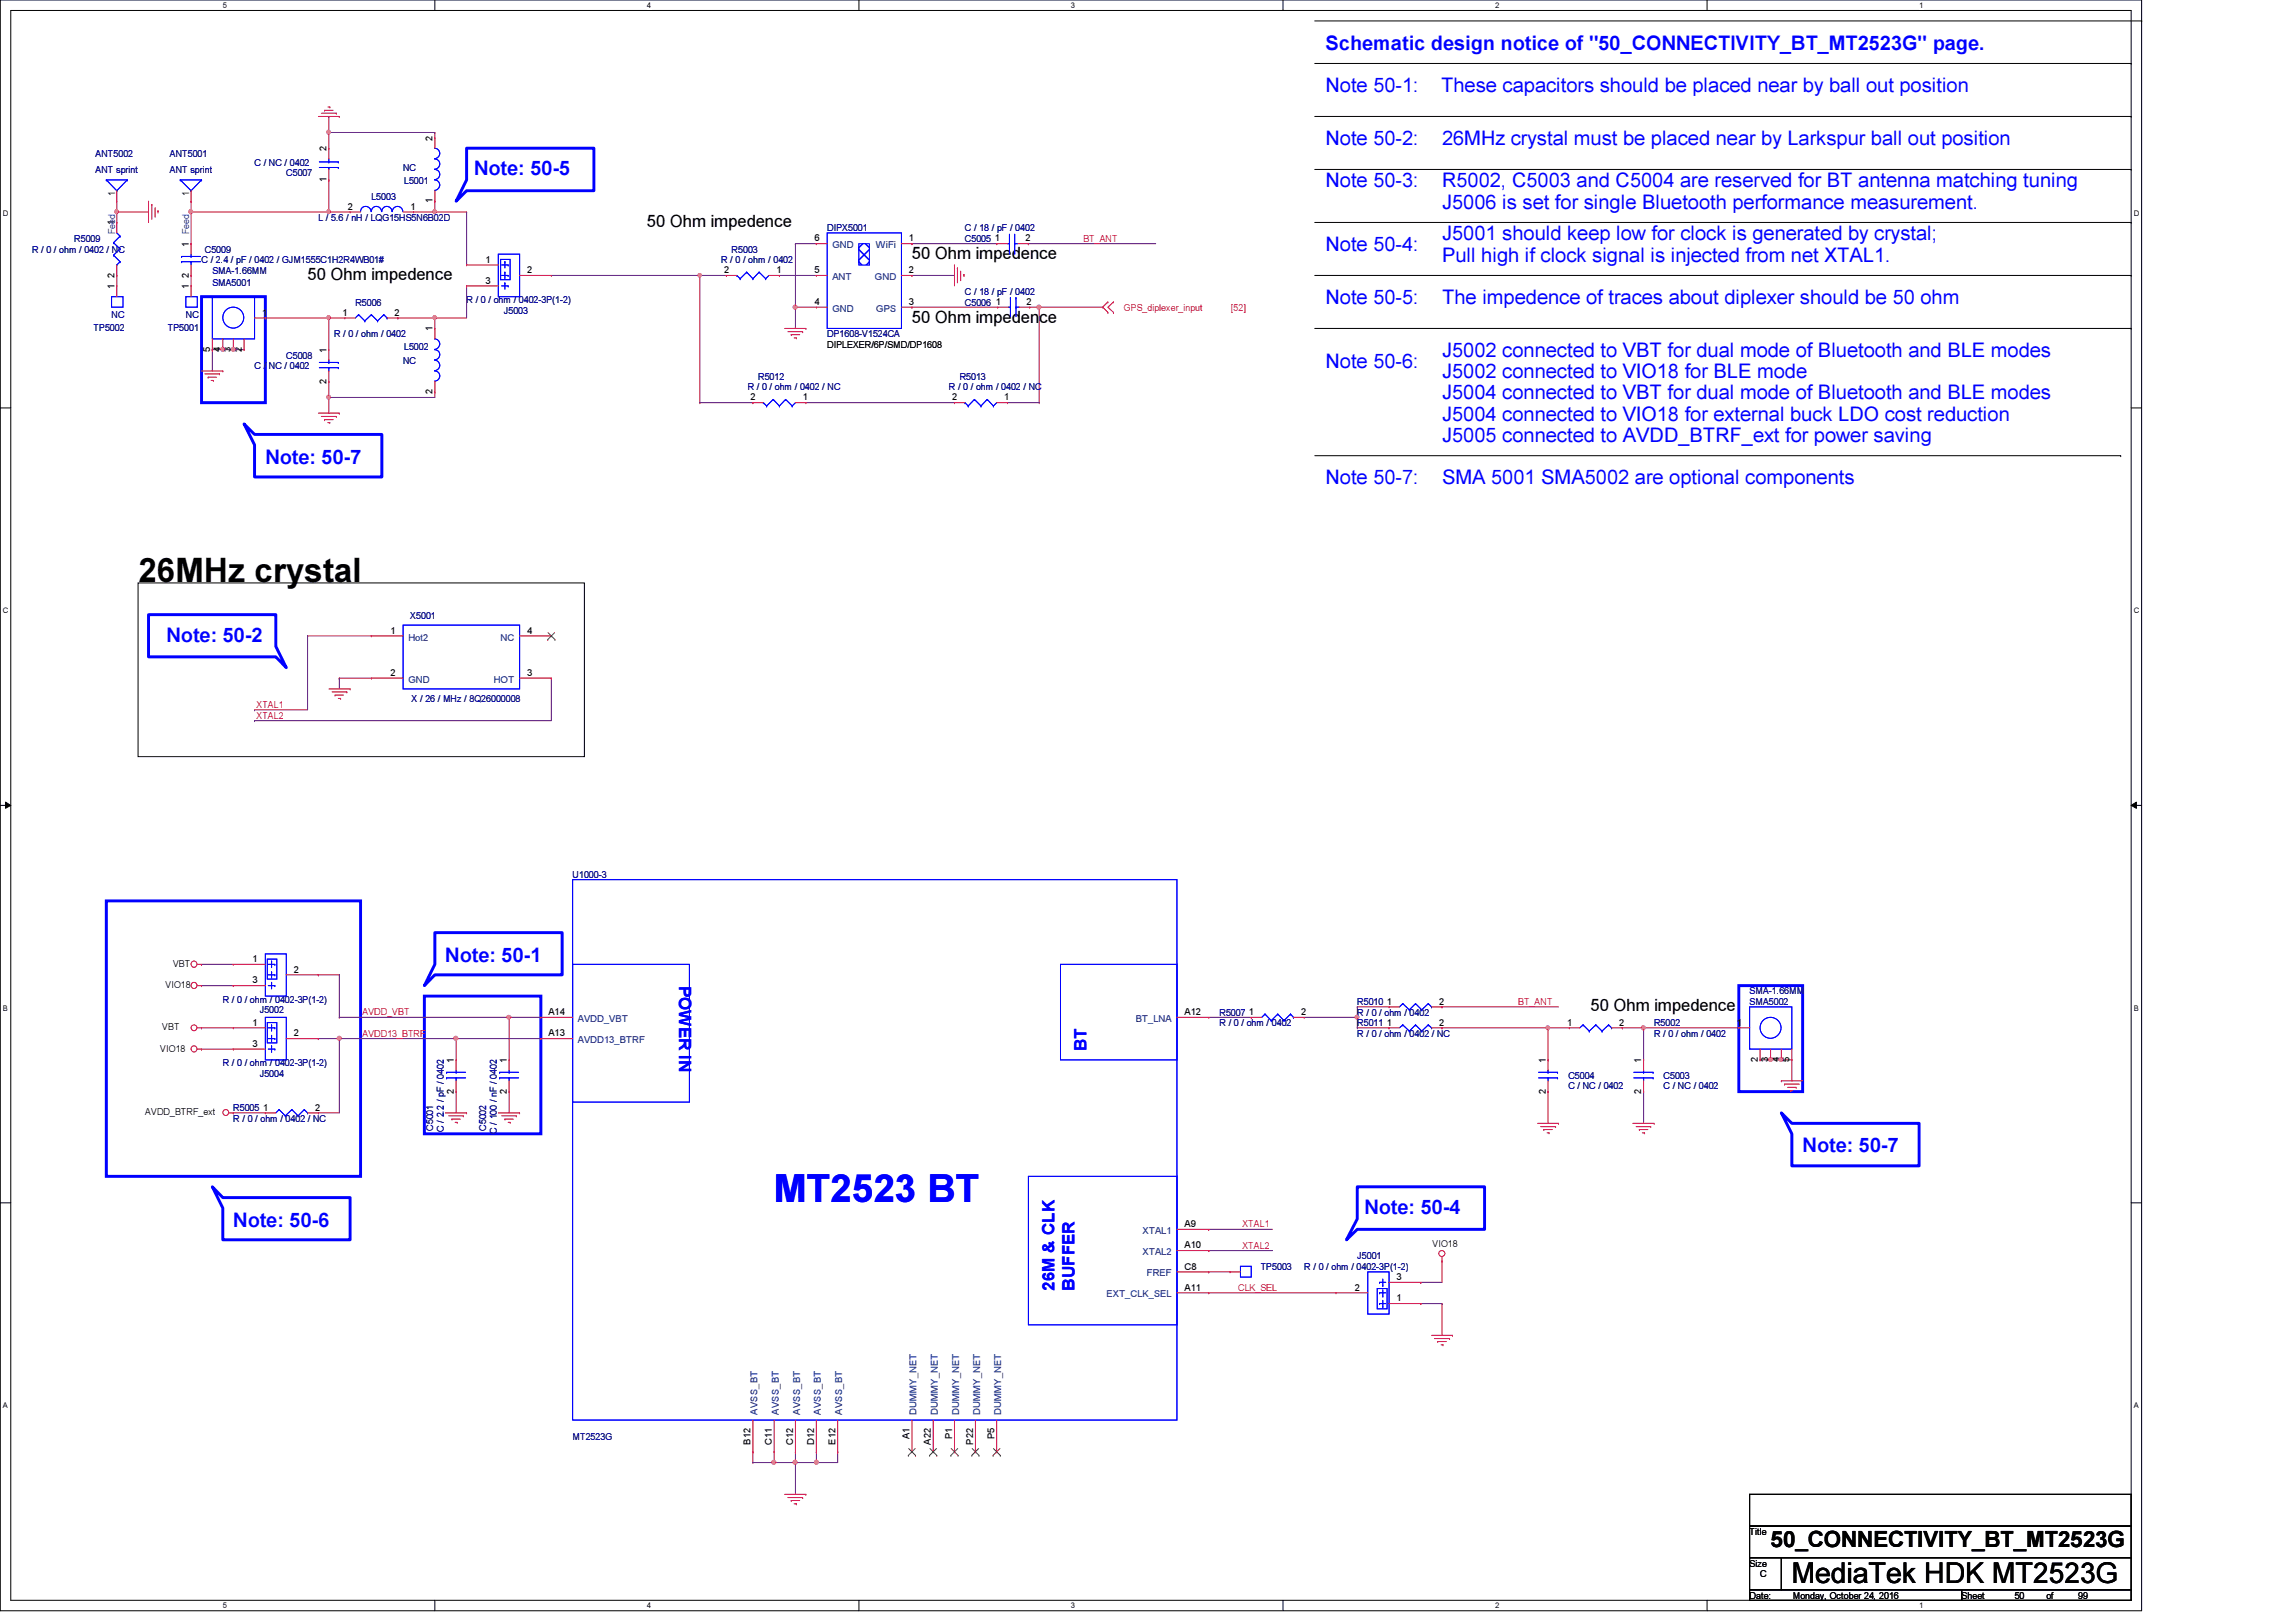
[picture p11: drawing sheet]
<svg xmlns="http://www.w3.org/2000/svg" width="297mm" height="210mm" viewBox="0 0 297 210" stroke-linecap="round" stroke-linejoin="round" font-family="sans-serif">
<defs><g id="words">
<text font-size="5" fill="#00f" x="100.2" y="155.5">MT2523 BT</text>
<text font-size="4.4" x="17.9" y="75.3">26MHz crystal</text>
<text font-size="3.7" x="231.8" y="204.9">MediaTek HDK MT2523G</text>
<text font-size="2.9" x="229.1" y="200.2">50_CONNECTIVITY_BT_MT2523G</text>
<g font-size="2.6" fill="#00f">
<text x="171.5" y="6.5">Schematic design notice of &quot;50_CONNECTIVITY_BT_MT2523G&quot; page.</text>
<text x="171.5" y="11.9">Note 50-1:</text>
<text x="186.4" y="11.9">These capacitors should be placed near by ball out position</text>
<text x="61.3" y="22.7">Note: 50-5</text>
<text x="171.5" y="18.8">Note 50-2:</text>
<text x="186.6" y="18.8">26MHz crystal must be placed near by Larkspur ball out position</text>
<text x="171.5" y="24.3">Note 50-3:</text>
<text x="186.6" y="24.3">R5002, C5003 and C5004 are reserved for BT antenna matching tuning</text>
<text x="186.6" y="27">J5006 is set for single Bluetooth performance measurement.</text>
<text x="171.5" y="32.5">Note 50-4:</text>
<text x="186.6" y="33.9">Pull high if clock signal is injected from net XTAL1.</text>
<text x="186.6" y="31.1">J5001 should keep low for clock is generated by crystal;</text>
<text x="171.5" y="39.3">Note 50-5:</text>
<text x="186.6" y="39.3">The impedence of traces about diplexer should be 50 ohm</text>
<text x="171.5" y="47.6">Note 50-6:</text>
<text x="186.6" y="46.2">J5002 connected to VBT for dual mode of Bluetooth and BLE modes</text>
<text x="186.6" y="51.7">J5004 connected to VBT for dual mode of Bluetooth and BLE modes</text>
<text x="186.6" y="48.9">J5002 connected to VIO18 for BLE mode</text>
<text x="34.3" y="60">Note: 50-7</text>
<text x="186.6" y="54.4">J5004 connected to VIO18 for external buck LDO cost reduction</text>
<text x="186.6" y="57.2">J5005 connected to AVDD_BTRF_ext for power saving</text>
<text x="171.5" y="62.7">Note 50-7:</text>
<text x="186.6" y="62.7">SMA 5001 SMA5002 are optional components</text>
<text x="21.5" y="83.1">Note: 50-2</text>
<text x="57.6" y="124.5">Note: 50-1</text>
<text x="233.2" y="149.1">Note: 50-7</text>
<text x="30.2" y="158.7">Note: 50-6</text>
<text x="176.5" y="157.1">Note: 50-4</text>
</g>
<g font-size="2.2">
<text x="83.7" y="29.4">50 Ohm impedence</text>
<text x="118" y="33.5">50 Ohm impedence</text>
<text x="39.8" y="36.3">50 Ohm impedence</text>
<text x="118" y="41.7">50 Ohm impedence</text>
<text x="205.8" y="130.9">50 Ohm impedence</text>
</g>
<g font-size="2.2" fill="#00f">
<text x="87.9" y="127.6" transform="rotate(90 87.9 127.6)">POWER IN</text>
<text x="140.5" y="136.1" transform="rotate(-90 140.5 136.1)">BT</text>
<text x="136.4" y="167" transform="rotate(-90 136.4 167)">26M &amp; CLK</text>
<text x="139" y="167" transform="rotate(-90 139 167)">BUFFER</text>
</g>
<g font-size="1.2" fill="#000080">
<text x="12.4" y="20.3">ANT5002</text>
<text x="12.4" y="22.4">ANT sprint</text>
<text x="22" y="20.3">ANT5001</text>
<text x="22" y="22.4">ANT sprint</text>
<text x="32.9" y="21.4">C / NC / 0402</text>
<text x="37" y="22.8">C5007</text>
<text x="52.2" y="22.1">NC</text>
<text x="52.3" y="23.9">L5001</text>
<text x="41.2" y="28.6">L / 5.6 / nH / LQG15HS5N6B02D</text>
<text x="48" y="25.8">L5003</text>
<text x="107" y="29.9">DIPX5001</text>
<text x="124.8" y="29.9">C / 18 / pF / 0402</text>
<text x="4.1" y="32.7">R / 0 / ohm / 0402 / NC</text>
<text x="9.6" y="31.3">R5009</text>
<text x="26.1" y="34">C / 2.4 / pF / 0402 / GJM1555C1H2R4WB01#</text>
<text x="26.5" y="32.7">C5009</text>
<text x="27.5" y="35.4">SMA-1.66MM</text>
<text x="93.3" y="34">R / 0 / ohm / 0402</text>
<text x="94.7" y="32.7">R5003</text>
<text x="124.8" y="31.3">C5005</text>
<text x="14.4" y="41.2">NC</text>
<text x="24" y="41.2">NC</text>
<text x="27.5" y="37">SMA5001</text>
<text x="46" y="39.5">R5006</text>
<text x="60.4" y="39.2">R / 0 / ohm / 0402-3P(1-2)</text>
<text x="65.2" y="40.6">J5003</text>
<text x="124.8" y="39.5">C5006</text>
<text x="124.8" y="38.1">C / 18 / pF / 0402</text>
<text x="12.1" y="42.8">TP5002</text>
<text x="21.7" y="42.8">TP5001</text>
<text x="32.9" y="47.8">C / NC / 0402</text>
<text x="37" y="46.4">C5008</text>
<text x="43.2" y="43.6">R / 0 / ohm / 0402</text>
<text x="52.2" y="47.1">NC</text>
<text x="52.3" y="45.3">L5002</text>
<text x="107" y="43.6">DP1608-V1524CA</text>
<text x="96.7" y="50.5">R / 0 / ohm / 0402 / NC</text>
<text x="98.1" y="49.1">R5012</text>
<text x="122.8" y="50.5">R / 0 / ohm / 0402 / NC</text>
<text x="124.2" y="49.1">R5013</text>
<text x="53.1" y="80.1">X5001</text>
<text x="53.3" y="90.8">X / 26 / MHz / 8Q26000008</text>
<text x="74.1" y="113.6">U1000-3</text>
<text x="28.8" y="129.8">R / 0 / ohm / 0402-3P(1-2)</text>
<text x="33.6" y="131.1">J5002</text>
<text x="157.8" y="131.4">R5007</text>
<text x="175.6" y="130">R5010</text>
<text x="175.6" y="131.4">R / 0 / ohm / 0402</text>
<text x="226.4" y="130">SMA5002</text>
<text x="226.4" y="128.7">SMA-1.66MM</text>
<text x="157.8" y="132.8">R / 0 / ohm / 0402</text>
<text x="175.6" y="132.8">R5011</text>
<text x="175.6" y="134.2">R / 0 / ohm / 0402 / NC</text>
<text x="214" y="132.8">R5002</text>
<text x="214" y="134.2">R / 0 / ohm / 0402</text>
<text x="28.8" y="138">R / 0 / ohm / 0402-3P(1-2)</text>
<text x="30.2" y="143.8">R5005</text>
<text x="33.6" y="139.4">J5004</text>
<text x="202.9" y="139.7">C5004</text>
<text x="202.9" y="140.9">C / NC / 0402</text>
<text x="215.2" y="139.7">C5003</text>
<text x="215.2" y="140.9">C / NC / 0402</text>
<text x="30.2" y="145.2">R / 0 / ohm / 0402 / NC</text>
<text x="56" y="146.3" transform="rotate(-90 56 146.3)">C5001</text>
<text x="57.4" y="146.5" transform="rotate(-90 57.4 146.5)">C / 2.2 / pF / 0402</text>
<text x="62.9" y="146.3" transform="rotate(-90 62.9 146.3)">C5002</text>
<text x="64.3" y="146.7" transform="rotate(-90 64.3 146.7)">C / 100 / nF / 0402</text>
<text x="163.1" y="164.3">TP5003</text>
<text x="168.7" y="164.3">R / 0 / ohm / 0402-3P(1-2)</text>
<text x="175.6" y="163">J5001</text>
<text x="74.1" y="186.3">MT2523G</text>
</g>
<g font-size="1.2">
<text x="42.2" y="23.6" transform="rotate(-90 42.2 23.6)">1</text>
<text x="42.2" y="19.6" transform="rotate(-90 42.2 19.6)">2</text>
<text x="56" y="18.2" transform="rotate(-90 56 18.2)">2</text>
<text x="14.8" y="29.2" transform="rotate(-90 14.8 29.2)">1</text>
<text x="14.9" y="25.4" transform="rotate(-90 14.9 25.4)">1</text>
<text x="24.5" y="25.4" transform="rotate(-90 24.5 25.4)">1</text>
<text x="45" y="27.1">2</text>
<text x="53.1" y="27.1">1</text>
<text x="56" y="26.3" transform="rotate(-90 56 26.3)">1</text>
<text x="14.8" y="35.9" transform="rotate(-90 14.8 35.9)">2</text>
<text x="24.4" y="35.9" transform="rotate(-90 24.4 35.9)">2</text>
<text x="24.4" y="31.9" transform="rotate(-90 24.4 31.9)">1</text>
<text x="62.8" y="34">1</text>
<text x="68.2" y="35.3">2</text>
<text x="93.7" y="35.3">2</text>
<text x="100.5" y="35.3">1</text>
<text x="105.4" y="35.3">5</text>
<text x="105.4" y="31.2">6</text>
<text x="117.6" y="31.2">1</text>
<text x="117.6" y="35.3">2</text>
<text x="128.7" y="31.2">1</text>
<text x="132.7" y="31.2">2</text>
<text x="14.8" y="37.4" transform="rotate(-90 14.8 37.4)">1</text>
<text x="24.4" y="37.4" transform="rotate(-90 24.4 37.4)">1</text>
<text x="33.9" y="40.9">1</text>
<text x="44.3" y="40.9">1</text>
<text x="51.1" y="40.9">2</text>
<text x="62.8" y="36.7">3</text>
<text x="105.4" y="39.5">4</text>
<text x="117.6" y="39.5">3</text>
<text x="128.8" y="39.5">1</text>
<text x="132.8" y="39.5">2</text>
<text x="27.2" y="45.5" transform="rotate(-90 27.2 45.5)">5</text>
<text x="28.5" y="45.5" transform="rotate(-90 28.5 45.5)">4</text>
<text x="29.9" y="45.5" transform="rotate(-90 29.9 45.5)">3</text>
<text x="31.3" y="45.5" transform="rotate(-90 31.3 45.5)">2</text>
<text x="42.2" y="45.6" transform="rotate(-90 42.2 45.6)">1</text>
<text x="56" y="42.9" transform="rotate(-90 56 42.9)">1</text>
<text x="107" y="45">DIPLEXER/6P/SMD/DP1608</text>
<text x="42.2" y="49.7" transform="rotate(-90 42.2 49.7)">2</text>
<text x="56" y="51" transform="rotate(-90 56 51)">2</text>
<text x="97.1" y="51.8">2</text>
<text x="103.9" y="51.8">1</text>
<text x="123.2" y="51.8">2</text>
<text x="129.9" y="51.8">1</text>
<text x="50.5" y="82">1</text>
<text x="68.2" y="82">4</text>
<text x="50.5" y="87.5">2</text>
<text x="68.2" y="87.5">3</text>
<text x="22.4" y="125.1">VBT</text>
<text x="32.7" y="124.5">1</text>
<text x="38" y="125.9">2</text>
<text x="21.4" y="127.8">VIO18</text>
<text x="32.7" y="127.3">3</text>
<text x="70.9" y="131.4">A14</text>
<text x="153.2" y="131.4">A12</text>
<text x="161.6" y="131.4">1</text>
<text x="168.3" y="131.4">2</text>
<text x="179.4" y="130">1</text>
<text x="186.2" y="130">2</text>
<text x="20.7" y="136.1">VIO18</text>
<text x="21" y="133.3">VBT</text>
<text x="32.7" y="132.7">1</text>
<text x="32.7" y="135.5">3</text>
<text x="38" y="134.1">2</text>
<text x="58.7" y="137.5" transform="rotate(-90 58.7 137.5)">1</text>
<text x="65.6" y="137.5" transform="rotate(-90 65.6 137.5)">1</text>
<text x="70.9" y="134.1">A13</text>
<text x="179.4" y="132.7">1</text>
<text x="186.2" y="132.7">2</text>
<text x="200" y="137.5" transform="rotate(-90 200 137.5)">1</text>
<text x="202.7" y="132.7">1</text>
<text x="209.5" y="132.7">2</text>
<text x="212.3" y="137.5" transform="rotate(-90 212.3 137.5)">1</text>
<text x="224.7" y="132.7">1</text>
<text x="227.4" y="137.4" transform="rotate(-90 227.4 137.4)">2</text>
<text x="228.8" y="137.4" transform="rotate(-90 228.8 137.4)">3</text>
<text x="230.2" y="137.4" transform="rotate(-90 230.2 137.4)">4</text>
<text x="231.5" y="137.4" transform="rotate(-90 231.5 137.4)">5</text>
<text x="34" y="143.7">1</text>
<text x="40.8" y="143.7">2</text>
<text x="58.7" y="141.5" transform="rotate(-90 58.7 141.5)">2</text>
<text x="65.6" y="141.5" transform="rotate(-90 65.6 141.5)">2</text>
<text x="200" y="141.5" transform="rotate(-90 200 141.5)">2</text>
<text x="212.3" y="141.5" transform="rotate(-90 212.3 141.5)">2</text>
<text x="18.8" y="144.3">AVDD_BTRF_ext</text>
<text x="153.2" y="158.8">A9</text>
<text x="153.2" y="161.5">A10</text>
<text x="185.3" y="161.3">VIO18</text>
<text x="153.2" y="164.3">C8</text>
<text x="153.2" y="167">A11</text>
<text x="175.3" y="167">2</text>
<text x="180.7" y="165.7">3</text>
<text x="180.7" y="168.4">1</text>
<text x="97.1" y="186.9" transform="rotate(-90 97.1 186.9)">B12</text>
<text x="99.9" y="187" transform="rotate(-90 99.9 187)">C11</text>
<text x="102.6" y="187" transform="rotate(-90 102.6 187)">C12</text>
<text x="105.3" y="187" transform="rotate(-90 105.3 187)">D12</text>
<text x="108.1" y="186.9" transform="rotate(-90 108.1 186.9)">E12</text>
<text x="117.7" y="186.3" transform="rotate(-90 117.7 186.3)">A1</text>
<text x="120.4" y="186.9" transform="rotate(-90 120.4 186.9)">A22</text>
<text x="123.2" y="186.3" transform="rotate(-90 123.2 186.3)">P1</text>
<text x="125.9" y="186.9" transform="rotate(-90 125.9 186.9)">P22</text>
<text x="128.6" y="186.3" transform="rotate(-90 128.6 186.3)">P5</text>
<text x="226.4" y="198.6">Title</text>
<text x="226.4" y="202.7">Size</text>
<text x="226.4" y="206.9">Date:</text>
<text x="227.7" y="204.1">C</text>
<text x="231.9" y="206.9">Monday, October 24, 2016</text>
<text x="253.8" y="206.9">Sheet</text>
<text x="260.6" y="206.9">50</text>
<text x="264.7" y="206.9">of</text>
<text x="268.9" y="206.9">99</text>
</g>
<g font-size="1.2" fill="#004080">
<text x="14.9" y="30.3" transform="rotate(-90 14.9 30.3)">Feed</text>
<text x="24.5" y="30.3" transform="rotate(-90 24.5 30.3)">Feed</text>
<text x="107.7" y="32.1">GND</text>
<text x="113.3" y="32.1">WiFi</text>
<text x="107.7" y="40.3">GND</text>
<text x="107.7" y="36.2">ANT</text>
<text x="113.2" y="36.2">GND</text>
<text x="113.4" y="40.3">GPS</text>
<text x="52.8" y="82.9">Hot2</text>
<text x="64.8" y="82.9">NC</text>
<text x="52.8" y="88.3">GND</text>
<text x="63.9" y="88.3">HOT</text>
<text x="74.8" y="135">AVDD13_BTRF</text>
<text x="74.8" y="132.2">AVDD_VBT</text>
<text x="146.9" y="132.2">BT_LNA</text>
<text x="147.8" y="159.7">XTAL1</text>
<text x="143.2" y="167.9">EXT_CLK_SEL</text>
<text x="147.8" y="162.4">XTAL2</text>
<text x="148.4" y="165.2">FREF</text>
<text x="98" y="183.1" transform="rotate(-90 98 183.1)">AVSS_BT</text>
<text x="100.8" y="183.1" transform="rotate(-90 100.8 183.1)">AVSS_BT</text>
<text x="103.5" y="183.1" transform="rotate(-90 103.5 183.1)">AVSS_BT</text>
<text x="106.2" y="183.1" transform="rotate(-90 106.2 183.1)">AVSS_BT</text>
<text x="109" y="183.1" transform="rotate(-90 109 183.1)">AVSS_BT</text>
<text x="118.6" y="183.1" transform="rotate(-90 118.6 183.1)">DUMMY_NET</text>
<text x="121.3" y="183.1" transform="rotate(-90 121.3 183.1)">DUMMY_NET</text>
<text x="124.1" y="183.1" transform="rotate(-90 124.1 183.1)">DUMMY_NET</text>
<text x="126.8" y="183.1" transform="rotate(-90 126.8 183.1)">DUMMY_NET</text>
<text x="129.5" y="183.1" transform="rotate(-90 129.5 183.1)">DUMMY_NET</text>
</g>
<g font-size="1.2" fill="#f00">
<text x="140.2" y="31.3">BT_ANT</text>
<text x="145.4" y="40.2">GPS_diplexer_input</text>
<text x="159.3" y="40.2">[52]</text>
<text x="33.2" y="93">XTAL2</text>
<text x="33.2" y="91.6">XTAL1</text>
<text x="46.9" y="131.4">AVDD_VBT</text>
<text x="196.4" y="130">BT_ANT</text>
<text x="46.9" y="134.2">AVDD13_BTRF</text>
<text x="160.7" y="158.8">XTAL1</text>
<text x="160.7" y="161.6">XTAL2</text>
<text x="160.2" y="167">CLK_SEL</text>
</g>
<g font-size="1">
<text x="28.8" y="1">5</text>
<text x="83.7" y="1">4</text>
<text x="138.6" y="1">3</text>
<text x="193.4" y="1">2</text>
<text x="248.3" y="1">1</text>
<text x=".4" y="27.9">D</text>
<text x="276.1" y="27.9">D</text>
<text x=".4" y="79.4">C</text>
<text x="276.1" y="79.4">C</text>
<text x=".4" y="130.8">B</text>
<text x="276.1" y="130.8">B</text>
<text x=".4" y="182.2">A</text>
<text x="276.1" y="182.2">A</text>
<text x="28.8" y="208.1">5</text>
<text x="83.7" y="208.1">4</text>
<text x="138.6" y="208.1">3</text>
<text x="193.4" y="208.1">2</text>
<text x="248.3" y="208.1">1</text>
</g>
</g></defs>
<path d="M0 0h277.1v208.4h-277.1zM1.4 1.4h274.3v205.7h-274.3z" fill="none" stroke="#000" stroke-width=".13"/>
<g fill="#fff">
<path d="M28.8 .1h.6v1.1h-.6z"/>
<path d="M28.8 207.2h.6v1.1h-.6z"/>
</g>
<path d="M56.3 0v1.4M56.3 207.1v1.3" fill="none" stroke="#000" stroke-width=".13"/>
<g fill="#fff">
<path d="M83.7 .1h.5v1.1h-.5z"/>
<path d="M83.7 207.2h.5v1.1h-.5z"/>
</g>
<path d="M111.1 0v1.4M111.1 207.1v1.3" fill="none" stroke="#000" stroke-width=".13"/>
<g fill="#fff">
<path d="M138.6 .1h.5v1.1h-.5z"/>
<path d="M138.6 207.2h.5v1.1h-.5z"/>
</g>
<path d="M166 0v1.4M166 207.1v1.3" fill="none" stroke="#000" stroke-width=".13"/>
<g fill="#fff">
<path d="M193.4 .1h.6v1.1h-.6z"/>
<path d="M193.4 207.2h.6v1.1h-.6z"/>
</g>
<path d="M220.8 0v1.4M220.8 207.1v1.3" fill="none" stroke="#000" stroke-width=".13"/>
<g fill="#fff">
<path d="M248.3 .1h.5v1.1h-.5z"/>
<path d="M248.3 207.2h.5v1.1h-.5z"/>
<path d="M.4 27.1h.7v1.1h-.7z"/>
<path d="M276.1 27.1h.7v1.1h-.7z"/>
<path d="M.4 78.5h.7v1.1h-.7z"/>
<path d="M276.1 78.5h.7v1.1h-.7z"/>
</g>
<path d="M0 52.8h1.4M275.7 52.8h1.4" fill="none" stroke="#000" stroke-width=".13"/>
<g fill="#fff">
<path d="M.4 129.9h.6v1.1h-.6z"/>
<path d="M276.1 129.9h.6v1.1h-.6z"/>
</g>
<path d="M0 104.2h1.4M.7 103.8l.7 .4-.7 .4zM275.7 104.2l.7-.4v.8zM275.7 104.2h1.4" fill="none" stroke="#000" stroke-width=".13"/>
<path d="M.7 103.8l.7 .4-.7 .4zM275.7 104.2l.7-.4v.8z" fill="#000"/>
<g fill="#fff">
<path d="M.4 181.4h.6v1.1h-.6z"/>
<path d="M276.1 181.4h.6v1.1h-.6z"/>
</g>
<g fill="none" stroke="#000" stroke-width=".13">
<path d="M170.1 2.7h107M170.1 8.2h105.6M170.1 15.1h105.6M275.7 8.2h.1M275.7 15.1h.1M277.1 2.7h.1M170.1 28.8h105.6M170.1 21.9h105.6M170.1 35.6h105.6M275.7 28.8h.1M275.7 21.9h.1M275.7 35.6h.1"/>
<path d="M170.1 42.5h105.6M170.1 59h104.3M274.4 59h.1M275.7 42.5h.1M17.9 75.4h57.7v22.5h-57.7zM0 155.7h1.4M275.7 155.7h1.4"/>
</g>
<path d="M60.4 19.2h16.4v5.5h-16.4l-1.4 1.3 1.4-2.7zM26.1 38.4h8.2v13.7h-8.2zM31.6 54.9l1.3 1.3h16.5v5.5h-16.5v-4.1zM19.2 79.5h16.5v4.2l1.3 2.7-1.3-1.4h-16.5zM13.8 116.6h32.8v35.6h-32.8zM54.9 128.9h15.1v17.8h-15.1zM56.3 120.7h16.4v5.5h-16.4l-1.4 1.4 1.4-2.8zM225 127.6h8.2v13.7h-8.2zM27.5 153.6l1.3 1.4h16.5v5.4h-16.5v-4.1zM175.6 153.6h16.5v5.5h-16.5l-1.4 1.3 1.4-2.7zM230.5 144l1.3 1.4h16.5v5.5h-16.5v-4.2z" fill="none" stroke="#00f" stroke-width=".38"/>
<g fill="none" stroke="#800040" stroke-width=".13">
<path d="M32.9 93.3h.1M32.9 91.9h.1M39.8 82.3h.1M39.8 82.3v9.6h-6.9M39.8 82.3h8.2M43.9 87.8h.1M43.9 87.8h4.1M43.9 87.8v1.4M71.3 87.8h.1M71.3 87.8v5.5h-38.4M156.4 159.1h.1M156.4 159.1h8.2"/>
<path d="M156.4 161.8h.1M156.4 167.3h.1M156.4 161.8h8.2M156.4 167.3h16.4M183.8 165.9h.1M186.6 163.2h.1M186.6 168.7h.1M186.6 163.2v2.7h-2.8M186.6 168.7v4.1M97.4 187.9h.1M97.4 189.3h.1M97.4 187.9v1.4"/>
<path d="M97.4 189.3h2.8"/>
</g>
<circle cx="100.1" cy="189.2" r=".26" fill="#f0f"/>
<circle cx="100.1" cy="189.2" r=".26" fill="none" stroke="#f0f" stroke-width=".13"/>
<g fill="none" stroke="#800040" stroke-width=".13">
<path d="M183.8 168.7h.1M183.8 168.7h2.8M100.2 187.9h.1M100.2 189.3h.1M100.2 187.9v1.4M102.9 187.9h.1M102.9 189.3h.1M102.9 187.9v1.4M105.6 187.9h.1M105.6 189.3h.1M105.6 187.9v1.4M108.4 187.9h.1"/>
<path d="M108.4 187.9v1.4h-8.2"/>
</g>
<circle cx="105.6" cy="189.2" r=".26" fill="#f0f"/>
<circle cx="105.6" cy="189.2" r=".26" fill="none" stroke="#f0f" stroke-width=".13"/>
<circle cx="102.9" cy="189.2" r=".26" fill="#f0f"/>
<circle cx="102.9" cy="189.2" r=".26" fill="none" stroke="#f0f" stroke-width=".13"/>
<path d="M71.3 35.6h19.2M90.5 35.6h.1M102.9 189.3h.1M102.9 189.3v4.1" fill="none" stroke="#800040" stroke-width=".13"/>
<path d="M90.4 35.4h.3l.1 .2-.1 .2-.2 .1-.1-.1z" fill-rule="evenodd" fill="#f0f"/>
<path d="M90.4 35.4h.3l.1 .2-.1 .2-.2 .1-.1-.1z" fill="none" stroke="#f0f" stroke-width=".13"/>
<path d="M102.9 39.8h.1M102.9 39.8h2.7M118 35.6h.1M118 39.8h.1M118 35.6h5.5M118 39.8h11.1M133.1 31.5h.1M133.1 31.5h16.4M133.2 39.8h1.2M134.4 39.8h.1" fill="none" stroke="#800040" stroke-width=".13"/>
<circle cx="102.9" cy="39.8" r=".26" fill="#f0f"/>
<circle cx="102.9" cy="39.8" r=".26" fill="none" stroke="#f0f" stroke-width=".13"/>
<path d="M100.8 35.6h.1M100.8 35.6h4.8M102.9 39.8h.1M102.9 31.5h.1M102.9 31.5v11M102.9 31.5h2.7M118 31.5h.1M118 31.5h10.9M27.5 45.3h.1M27.5 45.3v2.7M27.5 45.3h2.7M28.8 45.3h.1" fill="none" stroke="#800040" stroke-width=".13"/>
<circle cx="30.2" cy="45.2" r=".26" fill="#f0f"/>
<circle cx="30.2" cy="45.2" r=".26" fill="none" stroke="#f0f" stroke-width=".13"/>
<path d="M28.6 45h.2l.2 .1v.3l-.2 .1-.2-.1z" fill-rule="evenodd" fill="#f0f"/>
<path d="M28.6 45h.2l.2 .1v.3l-.2 .1-.2-.1z" fill="none" stroke="#f0f" stroke-width=".13"/>
<path d="M30.2 45.3h.1M30.2 45.3h1.4M34.3 41.1h.1M34.3 41.1h8.2" fill="none" stroke="#800040" stroke-width=".13"/>
<path d="M42.3 40.9h.2l.2 .1v.3l-.2 .1-.2-.1z" fill-rule="evenodd" fill="#f0f"/>
<path d="M42.3 40.9h.2l.2 .1v.3l-.2 .1-.2-.1z" fill="none" stroke="#f0f" stroke-width=".13"/>
<path d="M24.7 27.4h.1M24.7 27.4h17.8M26.1 124.8h.1M26.1 124.8h4.1M41.2 126.2h.1M41.2 126.2h2.7M43.9 131.7h.1M43.9 131.7h22M65.9 131.7h.1M65.9 131.7v5.5M65.9 141.3h.1M65.9 141.3v2.7" fill="none" stroke="#800040" stroke-width=".13"/>
<circle cx="65.8" cy="131.6" r=".25" fill="#f0f"/>
<circle cx="65.8" cy="131.6" r=".25" fill="none" stroke="#f0f" stroke-width=".13"/>
<g fill="none" stroke="#800040" stroke-width=".13">
<path d="M26.1 127.6h.1M26.1 135.8h.1M26.1 127.6h4.1M26.1 135.8h4.1M41.2 134.4h.1M41.2 134.4h28.8M43.9 126.2h.1M43.9 134.4h.1M43.9 126.2v5.5M43.9 134.4v9.6h-2.7M59 134.4h.1M59 134.4v2.8"/>
<path d="M65.9 131.7h.1M65.9 131.7h4.1M41.2 144h.1M59 141.3h.1M59 141.3v2.7"/>
</g>
<circle cx="59" cy="134.4" r=".26" fill="#f0f"/>
<circle cx="59" cy="134.4" r=".26" fill="none" stroke="#f0f" stroke-width=".13"/>
<circle cx="43.9" cy="134.4" r=".26" fill="#f0f"/>
<circle cx="43.9" cy="134.4" r=".26" fill="none" stroke="#f0f" stroke-width=".13"/>
<path d="M42.5 15.1h.1M42.5 17.1h.1M42.5 15.1v2M42.5 17.1h13.8M26.1 133h.1M26.1 133h4.1" fill="none" stroke="#800040" stroke-width=".13"/>
<path d="M42.3 16.9l.2-.1 .2 .2v.3l-.2 .1-.2-.1z" fill-rule="evenodd" fill="#f0f"/>
<path d="M42.3 16.9l.2-.1 .2 .2v.3l-.2 .1-.2-.1z" fill="none" stroke="#f0f" stroke-width=".13"/>
<path d="M42.5 23.3h.1M42.5 23.3v4.1" fill="none" stroke="#800040" stroke-width=".13"/>
<path d="M42.3 27.2l.2-.1 .2 .1v.4h-.2h-.2z" fill-rule="evenodd" fill="#f0f"/>
<path d="M42.3 27.2l.2-.1 .2 .1v.4h-.2h-.2z" fill="none" stroke="#f0f" stroke-width=".13"/>
<path d="M42.5 17.1h.1M42.5 17.1v2.1M56.3 26h.1M56.3 26v1.4" fill="none" stroke="#800040" stroke-width=".13"/>
<path d="M56.1 27.2l.1-.1 .2 .1v.4h-.2h-.1z" fill-rule="evenodd" fill="#f0f"/>
<path d="M56.1 27.2l.1-.1 .2 .1v.4h-.2h-.1z" fill="none" stroke="#f0f" stroke-width=".13"/>
<path d="M56.3 17.1h.1M56.3 17.1v.7M56.3 27.4h.1M56.3 27.4h4.1M42.5 51.4h.1M42.5 51.4v2.1" fill="none" stroke="#800040" stroke-width=".13"/>
<path d="M42.3 51.2l.2-.1 .2 .2v.3h-.2h-.2z" fill-rule="evenodd" fill="#f0f"/>
<path d="M42.3 51.2l.2-.1 .2 .2v.3h-.2h-.2z" fill="none" stroke="#f0f" stroke-width=".13"/>
<path d="M42.5 51.4h.1M42.5 41.1h.1M42.5 49.4h.1M42.5 51.4h13.8M42.5 41.1v4.2M42.5 49.4v2M42.5 41.1h2.1M51.5 41.1h.1M51.5 41.1h4.8M56.3 41.1h.1M56.3 41.1v1.4" fill="none" stroke="#800040" stroke-width=".13"/>
<path d="M56.1 40.9h.1l.2 .1v.3l-.2 .1-.1-.1z" fill-rule="evenodd" fill="#f0f"/>
<path d="M56.1 40.9h.1l.2 .1v.3l-.2 .1-.1-.1z" fill="none" stroke="#f0f" stroke-width=".13"/>
<path d="M24.7 26h.1M24.7 26v1.4M60.4 27.4h.1M60.4 37h.1M60.4 37v4.1h-4.1M60.4 27.4v6.9M56.3 50.7h.1M56.3 41.1h.1M56.3 50.7v.7M186.6 130.3h.1M186.6 130.3h15" fill="none" stroke="#800040" stroke-width=".13"/>
<circle cx="24.7" cy="27.4" r=".26" fill="#f0f"/>
<circle cx="24.7" cy="27.4" r=".26" fill="none" stroke="#f0f" stroke-width=".13"/>
<path d="M15.1 27.4h.1M15.1 26v1.4M24.7 35.6h.1M24.7 35.6v1.4" fill="none" stroke="#800040" stroke-width=".13"/>
<path d="M14.9 27.2l.2-.1 .2 .1-.1 .4h-.1h-.2z" fill-rule="evenodd" fill="#f0f"/>
<path d="M14.9 27.2l.2-.1 .2 .1-.1 .4h-.1h-.2z" fill="none" stroke="#f0f" stroke-width=".13"/>
<path d="M15.1 27.4h.1M15.1 28.8h.1M15.1 35.6h.1M15.1 27.4h4.1M15.1 27.4v1.4M15.1 35.6v1.4M212.6 133h.1M212.6 133h12.4" fill="none" stroke="#800040" stroke-width=".13"/>
<circle cx="212.6" cy="133" r=".26" fill="#f0f"/>
<circle cx="212.6" cy="133" r=".26" fill="none" stroke="#f0f" stroke-width=".13"/>
<path d="M186.6 133h.1M186.6 133h16.4M200.3 133h.1M209.9 133h.1M209.9 133h2.7M212.6 133h.1M212.6 133v4.2" fill="none" stroke="#800040" stroke-width=".13"/>
<path d="M200.1 132.8h.1l.2 .1v.3l-.2 .1-.1-.1z" fill-rule="evenodd" fill="#f0f"/>
<path d="M200.1 132.8h.1l.2 .1v.3l-.2 .1-.1-.1z" fill="none" stroke="#f0f" stroke-width=".13"/>
<path d="M200.3 133h.1M200.3 133v4.2M229.1 137.2h.1M229.1 137.2h2.7M230.5 137.2h.1M231.8 137.2h.1M231.8 137.2v2.7M200.3 141.3h.1M200.3 141.3v4.1M212.6 141.3h.1M212.6 141.3v4.1" fill="none" stroke="#800040" stroke-width=".13"/>
<circle cx="230.4" cy="137.1" r=".26" fill="#f0f"/>
<circle cx="230.4" cy="137.1" r=".26" fill="none" stroke="#f0f" stroke-width=".13"/>
<circle cx="229.1" cy="137.1" r=".26" fill="#f0f"/>
<circle cx="229.1" cy="137.1" r=".26" fill="none" stroke="#f0f" stroke-width=".13"/>
<path d="M156.4 131.7h5.5M161.9 131.7h.1M168.7 131.7h6.9M175.6 131.7h.1M175.6 130.3h.1M175.6 130.3h4.1M175.6 130.3v1.4M227.7 137.2h.1M227.7 137.2h1.4M156.4 164.6h.1M156.4 164.6h2.7" fill="none" stroke="#800040" stroke-width=".13"/>
<circle cx="175.6" cy="131.6" r=".25" fill="#f0f"/>
<circle cx="175.6" cy="131.6" r=".25" fill="none" stroke="#f0f" stroke-width=".13"/>
<g fill="none" stroke="#800040" stroke-width=".13">
<path d="M94 35.6h.1M94 35.6h-3.5v16.5M134.4 39.8h.1M134.4 39.8v12.3M134.4 39.8h8.3M142.7 39.8h.1M90.5 52.1h.1M90.5 52.1h6.9M97.4 52.1h.1M175.6 133h.1M175.6 131.7v1.3M175.6 133h4.1"/>
<path d="M179.7 133h.1"/>
</g>
<circle cx="134.4" cy="39.8" r=".26" fill="#f0f"/>
<circle cx="134.4" cy="39.8" r=".26" fill="none" stroke="#f0f" stroke-width=".13"/>
<path d="M24.7 31.5h.1M24.7 27.4v4.1M42.5 27.4h.1M42.5 27.4h2.8M53.5 27.4h2.8M56.3 27.4h.1M104.3 52.1h19.2M123.5 52.1h.1M130.3 52.1h4.1M134.4 52.1h.1M30.2 144h.1M30.2 144h4.1" fill="none" stroke="#800040" stroke-width=".13"/>
<g fill="none" stroke="#f00" stroke-width=".13">
<path d="M41.2 15.1h2.7M41.6 14.6h1.9M42 14.3h.1M42 14.3h1.1M42.4 13.8h.3M42.5 19.2h.1M42.5 19.2v1.4M42.7 13.8h.1M43.5 14.6h.1M43.9 15.1h.1M56.3 17.8h.1M56.3 17.8v1.4"/>
<path d="M15.1 28.8h.1M15.1 35.6h.1M15.1 37h.1M15.1 28.8v1.3M15.1 34.3v1.3M15.1 37v1.4M19.2 26h.1M19.2 26v2.8M19.6 26.5h.1M19.6 26.5v1.9M20.1 28h.1M20.1 26.9v1.1"/>
<path d="M20.4 27.3h.1M20.4 27.3v.3M24.7 26h.1M24.7 37h.1M24.7 24.7v1.3M24.7 37v1.4M42.5 23.3h.1M42.5 21.9v1.4M45.3 27.4h.1M45.3 27.4h1.3M52.2 27.4h1.3M53.5 27.4h.1"/>
<path d="M56.3 26h.1M56.3 24.7v1.3M60.4 34.3h.1M60.4 37h.1M60.4 34.3h4.1M60.4 37h4.1M67.2 35.6h4.1M71.3 35.6h.1M123.5 34.3h.1M123.5 34.3v2.7M123.9 34.7h.1M123.9 34.7v1.9"/>
<path d="M124.3 36.2h.1M124.3 35.1v1.1M124.7 35.5h.1M124.7 35.5v.3M128.9 31.5h.1M128.9 31.5h1.4M131.7 31.5h1.4M133.1 31.5h.1M143.3 39.1h.1M143.3 39.1l-.6 .7 .6 .6M144.1 39.1h.1M144.1 39.1l-.8 .7 .8 .6"/>
<path d="M26.1 48h2.7M26.5 48.4h1.9M26.9 48.8h.1M26.9 48.8h1.1M27.3 49.2h.3M27.5 45.3h.1M27.5 43.9v1.4M27.6 49.2h.1M28.4 48.4h.1M28.8 48h.1M28.8 45.3h.1M28.8 43.9v1.4"/>
<path d="M30.2 45.3h.1M30.2 43.9v1.4M31.6 45.3h.1M31.6 43.9v1.4M32.9 41.1h1.4M34.3 41.1h.1M41.2 53.5h2.7M41.6 53.9h1.9M42 54.3h.1M42 54.3h1.1M42.4 54.7h.3M42.5 49.4h.1"/>
<path d="M42.5 45.3h.1M42.5 45.3v1.3M42.5 48v1.4M42.7 54.7h.1M43.5 53.9h.1M43.9 53.5h.1M44.6 41.1h.1M44.6 41.1h1.4M50.1 41.1h1.4M51.5 41.1h.1M56.3 42.5h.1M56.3 50.7h.1"/>
<path d="M56.3 42.5v1.4M56.3 49.4v1.3M97.4 52.1h.1M97.4 52.1h1.4M101.5 42.5h2.8M101.9 42.9h1.9M102.4 43.3h.1M102.4 43.3h1.1M102.7 43.7h.3M102.9 52.1h1.4M103 43.7h.1M103.8 42.9h.1"/>
<path d="M104.3 42.5h.1M104.3 52.1h.1M123.5 52.1h.1M123.5 52.1h1.3M128.9 52.1h1.4M130.3 52.1h.1M143.3 40.4h.1M144.1 40.4h.1M42.5 89.2h2.8M43 89.5h1.9M43.3 90h.1M43.3 90h1.1"/>
<path d="M43.8 90.4h.3M44.1 90.4h.1M44.9 89.5h.1M45.3 89.2h.1M48 82.3h.1M48 87.8h.1M48 82.3h4.2M48 87.8h4.2M67.2 82.3h4.1M67.2 87.8h4.1M71.3 87.8h.1M71.3 82.3h.1"/>
<path d="M25.5 124.8h.6M25.5 135.8h.6M25.5 133h.6M25.5 127.6h.6M26.1 124.8h.1M26.1 135.8h.1M26.1 133h.1M26.1 127.6h.1M30.2 133h.1M30.2 135.8h.1M30.2 124.8h.1M30.2 127.6h.1"/>
<path d="M30.2 124.8h4.1M30.2 135.8h4.1M30.2 133h4.1M30.2 127.6h4.1M37 134.4h4.2M37 126.2h4.2M41.2 134.4h.1M41.2 126.2h.1M59 137.2h.1M59 137.2v1.3M59 139.9v1.4M65.9 137.2h.1"/>
<path d="M65.9 137.2v1.3M65.9 139.9v1.4M70 134.4h.1M70 131.7h.1M70 131.7h4.1M70 134.4h4.1M152.3 131.7h4.1M156.4 131.7h.1M161.9 131.7h.1M161.9 131.7h1.3M167.3 131.7h1.4M168.7 131.7h.1"/>
<path d="M179.7 130.3h.1M179.7 133h.1M179.7 133h1.4M179.7 130.3h1.4M185.2 133h1.4M185.2 130.3h1.4M186.6 130.3h.1M186.6 133h.1M200.3 137.2h.1M200.3 137.2v1.3M200.3 139.9v1.4M203 133h.1"/>
<path d="M203 133h1.4M208.5 133h1.4M209.9 133h.1M230.5 139.9h.1M230.5 139.9h2.7M29.6 144h.6M30.2 144h.1M34.3 144h.1M34.3 144h1.4M39.8 144h1.4M41.2 144h.1M57.6 144h2.8"/>
<path d="M58 144.4h1.9M58.5 144.8h.1M58.5 144.8h1.1M58.9 145.2h.2M59 141.3h.1M59.1 145.2h.1M59.9 144.4h.1M60.4 144h.1M64.5 144h2.7M64.9 144.4h1.9M65.3 144.8h.1M65.3 144.8h1.1"/>
<path d="M65.7 145.2h.3M65.9 141.3h.1M66 145.2h.1M66.8 144.4h.1M67.2 144h.1M152.3 159.1h4.1M156.4 159.1h.1M198.9 145.4h2.7M199.3 145.8h1.9M199.7 146.2h.1M199.7 146.2h1.1M200.1 146.6h.3"/>
<path d="M200.3 141.3h.1M200.4 146.6h.1M201.2 145.8h.1M201.6 145.4h.1M211.2 145.4h2.8M211.7 145.8h1.9M212.1 146.2h.1M212.1 146.2h1.1M212.5 146.6h.3M212.8 146.6h.1M213.6 145.8h.1M214 145.4h.1"/>
<path d="M230.9 140.3h.1M230.9 140.3h1.9M231.3 140.7h1.1M231.7 141.1h.1M231.7 141.1h.2M232.4 140.7h.1M152.3 161.8h4.1M152.3 164.6h4.1M152.3 167.3h4.1M156.4 161.8h.1M156.4 164.6h.1M156.4 167.3h.1"/>
<path d="M159.1 164.6h.1M159.1 164.6h1.4M185.2 172.8h2.7M185.6 173.2h1.9M186 173.6h.1M186 173.6h1.1M186.4 174h.3M186.6 163.2h.1M186.6 162.6v.6M186.7 174h.1M187.5 173.2h.1M187.9 172.8h.1"/>
<path d="M97.4 187.9h.1M97.4 183.8v4.1M100.2 187.9h.1M100.2 183.8v4.1M101.5 193.4h2.8M101.9 193.8h1.9M102.4 194.2h.1M102.4 194.2h1.1M102.7 194.6h.3M102.9 187.9h.1M102.9 183.8v4.1M103 194.6h.1"/>
<path d="M103.8 193.8h.1M104.3 193.4h.1M105.6 187.9h.1M105.6 183.8v4.1M108.4 187.9h.1M108.4 183.8v4.1M118 187.9h.1M118 183.8v4.1M120.7 187.9h.1M120.7 183.8v4.1M123.5 187.9h.1M123.5 183.8v4.1"/>
<path d="M126.2 187.9h.1M126.2 183.8v4.1M128.9 187.9h.1M128.9 183.8v4.1"/>
<circle cx="25.1" cy="124.8" r=".39"/>
<circle cx="25.1" cy="127.5" r=".39"/>
<circle cx="25.1" cy="135.7" r=".39"/>
<circle cx="25.1" cy="133" r=".38"/>
<circle cx="29.2" cy="144" r=".38"/>
<circle cx="186.5" cy="162.2" r=".39"/>
</g>
<path d="M226.4 193.4h49.3v4.1h-49.3zM226.4 197.5h49.3v4.1h-49.3zM226.4 205.7h27.4v1.4h-27.4zM226.4 201.6h4.1v4.1h-4.1zM230.5 201.6h45.2v4.1h-45.2zM253.8 205.7h21.9v1.4h-21.9z" fill="none" stroke="#000" stroke-width=".13"/>
<g fill="none" stroke="#00f" stroke-width=".13">
<path d="M56.2 19.2a.68 .68 0 0 1 .7 .7 .68 .68 0 0 1-.7 .6M14.4 38.4h1.5v1.4h-1.5zM14.7 31.4h.1M14.7 33h.1M14.7 31.4l.8 .8M14.7 33l.8 .9M15.1 34.3h.1M15.1 30.1l.4 .5M15.5 30.6h.1M15.5 32.2h.1M15.5 33.9h.1M15.5 30.6l-.8 .8"/>
<path d="M15.5 32.2l-.8 .8M15.5 33.9l-.4 .4M23.3 23.3h.1M23.3 23.3h2.8M23.3 23.3l1.4 1.4M24 38.4h1.5v1.4h-1.5zM24.7 24.7h.1M26.1 23.3h.1M26.1 23.3l-1.4 1.4M27.5 38.4h5.4v5.5h-5.4zM41.3 21h2.5M41.3 21.7h2.5"/>
<path d="M42.5 21.7h.1M42.5 21h.1M42.5 20.6v.4M42.5 21.7v.2M43.8 21h.1M43.8 21.7h.1M46.6 27.4a.68 .68 0 0 1 .7-.7 .68 .68 0 0 1 .7 .7M48 27.4a.66 .66 0 0 1 .7-.7 .66 .66 0 0 1 .7 .7M49.4 27.4a.66 .66 0 0 1 .7-.7 .66 .66 0 0 1 .6 .7M50.8 27.4a.68 .68 0 0 1 .6-.7 .68 .68 0 0 1 .7 .7M56.2 20.6a.66 .66 0 0 1 .7 .6 .66 .66 0 0 1-.7 .7M56.2 21.9a.66 .66 0 0 1 .7 .7 .66 .66 0 0 1-.7 .6"/>
<path d="M56.2 23.3a.68 .68 0 0 1 .7 .7 .68 .68 0 0 1-.7 .6M64.5 32.9h2.7v5.5h-2.7zM64.8 33.6h1.2v2.6h-1.2zM64.9 34.3h.8M64.9 35.6h.8M64.9 37h.8M65.3 33.9h.1M65.3 35.2h.1M65.3 36.6h.1M65.3 33.9v.8M65.3 35.2v.9M65.3 36.6v.8"/>
<path d="M65.7 34.3h.1M65.7 35.6h.1M65.7 37h.1M107 30.1h9.6v12.4h-9.6zM130.3 31.5h.3M130.6 31.5h.1M130.6 32.8h.1M130.6 30.3v2.5M131.3 32.8h.1M131.3 31.5h.1M131.3 31.5h.4M131.3 30.3v2.5"/>
<path d="M41.3 47.6h2.5M41.3 46.9h2.5M42.5 46.9h.1M42.5 47.6h.1M42.5 46.6v.3M42.5 47.6v.4M43.8 47.6h.1M43.8 46.9h.1M46.4 40.7h.1M46.4 40.7l-.4 .4M46.4 40.7l.8 .8M47.2 41.5h.1"/>
<path d="M48 40.7h.1M48 40.7l-.8 .8M48 40.7l.8 .8M48.8 41.5h.1M49.7 40.7h.1M49.7 40.7l-.9 .8M49.7 40.7l.4 .4M50.1 41.1h.1M56.2 48a.66 .66 0 0 1 .7 .7 .66 .66 0 0 1-.7 .6M56.2 46.6a.68 .68 0 0 1 .7 .7 .68 .68 0 0 1-.7 .7M56.2 45.3a.66 .66 0 0 1 .7 .6 .66 .66 0 0 1-.7 .7M56.2 43.9a.68 .68 0 0 1 .7 .6 .68 .68 0 0 1-.7 .7"/>
<path d="M98.8 52.1h.1M98.8 52.1l.4 .4M99.2 52.5h.1M100 51.7h.1M100 51.7l.8 .8M100 51.7l-.8 .8M100.8 52.5h.1M101.6 51.7h.1M101.6 51.7l.9 .8M101.6 51.7l-.8 .8M102.5 52.5h.1M102.9 52.1l-.4 .4"/>
<path d="M124.8 52.1h.1M124.8 52.1l.5 .4M125.3 52.5h.1M126.1 51.7h.1M126.1 51.7l.8 .8M126.1 51.7l-.8 .8M126.9 52.5h.1M127.7 51.7h.1M127.7 51.7l.8 .8M127.7 51.7l-.8 .8M128.5 52.5h.1M128.9 52.1l-.4 .4"/>
<path d="M52.2 80.9h15v8.3h-15zM74.1 113.8h78.2v70h-78.2zM34.3 131.7h2.7v5.5h-2.7zM34.3 123.4h2.7v5.5h-2.7zM34.6 132.3h1.2v2.7h-1.2zM34.6 124.1h1.2v2.6h-1.2zM34.7 133h.9M34.7 134.4h.9M34.7 135.8h.9M34.7 124.8h.9M34.7 126.2h.9M34.7 127.6h.9"/>
<path d="M35.1 132.6h.1M35.1 134h.1M35.1 135.3h.1M35.1 124.4h.1M35.1 125.8h.1M35.1 127.1h.1M35.1 124.4v.8M35.1 125.8v.8M35.1 127.1v.9M35.1 132.6v.8M35.1 134v.8M35.1 135.3v.9"/>
<path d="M35.6 133h.1M35.6 134.4h.1M35.6 135.8h.1M35.6 124.8h.1M35.6 126.2h.1M35.6 127.6h.1M57.8 139.5h.1M57.8 138.8h.1M57.8 139.5h2.4M57.8 138.8h2.4M59 138.8h.1M59 139.5h.1"/>
<path d="M59 138.5v.3M59 139.5v.4M64.6 139.5h.1M64.6 138.8h.1M64.6 139.5h2.5M64.6 138.8h2.5M65.9 138.8h.1M65.9 139.5h.1M65.9 138.5v.3M65.9 139.5v.4M74.1 124.8h15.1v17.8h-15.1zM137.2 124.8h15.1v12.4h-15.1z"/>
<path d="M163.7 131.2h.1M163.7 131.2l-.5 .5M163.7 131.2l.8 .9M164.5 132.1h.1M165.3 131.2h.1M165.3 131.2l-.8 .9M165.3 131.2l.8 .9M166.1 132.1h.1M167 131.2h.1M167 131.2l-.9 .9M167 131.2l.3 .5M167.3 131.7h.1"/>
<path d="M181.5 129.9h.1M181.5 132.6h.1M181.5 129.9l-.4 .4M181.5 129.9l.8 .8M181.5 132.6l-.4 .4M181.5 132.6l.8 .8M182.3 130.7h.1M182.3 133.4h.1M183.1 129.9h.1M183.1 132.6h.1M183.1 129.9l-.8 .8M183.1 129.9l.8 .8"/>
<path d="M183.1 132.6l-.8 .8M183.1 132.6l.8 .8M183.9 130.7h.1M183.9 133.4h.1M184.8 129.9h.1M184.8 132.6h.1M184.8 129.9l-.9 .8M184.8 129.9l.4 .4M184.8 132.6l-.9 .8M184.8 132.6l.4 .4M185.2 130.3h.1M185.2 133h.1"/>
<path d="M199 139.5h2.5M199 138.8h2.5M200.3 138.8h.1M200.3 139.5h.1M200.3 138.5v.3M200.3 139.5v.4M201.5 139.5h.1M201.5 138.8h.1M204.8 132.6h.1M204.8 132.6l-.4 .4M204.8 132.6l.8 .8M205.6 133.4h.1"/>
<path d="M206.5 132.6h.1M206.5 132.6l-.9 .8M206.5 132.6l.8 .8M207.3 133.4h.1M208.1 132.6h.1M208.1 132.6l-.8 .8M208.1 132.6l.4 .4M208.5 133h.1M36.1 143.6h.1M36.1 143.6l-.4 .4M36.1 143.6l.8 .8M36.9 144.4h.1"/>
<path d="M37.8 143.6h.1M37.8 143.6l-.9 .8M37.8 143.6l.8 .8M38.6 144.4h.1M39.4 143.6h.1M39.4 143.6l-.8 .8M39.4 143.6l.4 .4M39.8 144h.1M133.1 152.2h19.2v19.2h-19.2zM160.5 163.9h1.4v1.4h-1.4z"/>
<circle cx="30.2" cy="41.1" r="1.35"/>
</g>
<g fill="none" stroke="#804000" stroke-width=".13">
<path d="M70.9 82.8h.1M70.9 81.9l.9 .9M71.8 81.9l-.9 .9M71.8 82.8h.1M117.5 188.3h.1M117.6 187.5l.8 .8M118.4 187.5l-.9 .8M118.4 188.3h.1M120.3 188.3h.1M120.3 187.5l.9 .8M121.2 187.5l-.9 .8M121.2 188.3h.1"/>
<path d="M123 188.3h.1M123.1 187.5l.8 .8M123.9 187.5l-.9 .8M123.9 188.3h.1M125.7 188.3h.1M125.8 187.5l.9 .8M126.6 187.5l-.9 .8M126.7 188.3h.1M128.5 188.3h.1M128.5 187.5l.9 .8M129.4 187.5l-.9 .8M129.4 188.3h.1"/>
</g>
<path d="M111.1 31.5h1.4v2.8h-1.4z" fill-rule="evenodd" fill="#fff"/>
<path d="M111.1 31.5h1.4v2.8h-1.4z" fill-rule="evenodd" fill="#00f"/>
<path d="M107 30.1h9.6v12.4h-9.6zM111.1 31.5h1.4v2.8h-1.4z" fill="none" stroke="#00f" stroke-width=".13"/>
<path d="M111.1 31.5h1.4v2.8h-1.4z" fill-rule="evenodd" fill="#fff"/>
<path d="M111.1 31.5h1.4v2.8h-1.4z" fill-rule="evenodd" fill="#00f"/>
<g fill="none" stroke="#00f" stroke-width=".13">
<path d="M13.8 23.3h.1M13.8 23.3h2.7M13.8 23.3l1.3 1.4M15.1 24.7h.1M16.5 23.3h.1M16.5 23.3l-1.4 1.4M23.5 33.9h.1M23.5 33.2h.1M23.5 33.9h2.4M23.5 33.2h2.4M24.7 33.2h.1M24.7 33.9h.1"/>
<path d="M24.7 32.9v.3M24.7 33.9v.4M95.3 35.6h.1M95.3 35.6l.5 .5M95.8 36.1h.1M96.6 35.2h.1M96.6 35.2l.8 .9M96.6 35.2l-.8 .9M97.4 36.1h.1M98.2 35.2h.1M98.2 35.2l.9 .9M98.2 35.2l-.8 .9"/>
<path d="M99.1 36.1h.1M99.5 35.6l-.4 .5M111.1 31.5h1.4v2.8h-1.4zM130.5 39.8h.2M130.7 39.8h.1M130.7 38.5h.1M130.7 38.5v2.5M131.4 38.5h.1M131.4 39.8h.1M131.4 39.8h.4M131.4 38.5v2.5M211.4 139.5h2.5"/>
<path d="M211.4 138.8h2.5M212.6 138.8h.1M212.6 139.5h.1M212.6 138.5v.3M212.6 139.5v.4M213.9 139.5h.1M213.9 138.8h.1M226.4 130.3h5.4v5.5h-5.4zM176.9 164.6h2.8v5.5h-2.8zM178.2 166.8h1.2v2.6h-1.2zM178.5 168.7h.1M178.5 167.3h.1"/>
<path d="M178.5 165.9h.1M178.5 168.7h.8M178.5 167.3h.8M178.5 165.9h.8M178.9 169.1h.1M178.9 167.7h.1M178.9 166.4h.1M178.9 165.5v.9M178.9 166.9v.8M178.9 168.3v.8"/>
<circle cx="229.1" cy="133" r="1.35"/>
</g>
<g fill="none" stroke="#f00" stroke-width=".13">
<path d="M15.1 26h.1M15.1 24.7v1.3M24.7 35.6h.1M24.7 31.5h.1M24.7 31.5v1.4M24.7 34.3v1.3M94 35.6h.1M94 35.6h1.3M99.5 35.6h1.3M100.8 35.6h.1M105.6 39.8h.1M105.6 35.6h.1"/>
<path d="M105.6 31.5h.1M105.6 31.5h1.4M105.6 35.6h1.4M105.6 39.8h1.4M116.6 31.5h1.4M116.6 35.6h1.4M116.6 39.8h1.4M118 31.5h.1M118 35.6h.1M118 39.8h.1M129.1 39.8h.1M129.1 39.8h1.4"/>
<path d="M131.8 39.8h1.4M133.2 39.8h.1M212.6 137.2h.1M212.6 137.2v1.3M212.6 139.9v1.4M225 133h.1M225 133h1.4M227.7 137.2h.1M227.7 135.8v1.4M229.1 137.2h.1M229.1 135.8v1.4M230.5 137.2h.1"/>
<path d="M230.5 135.8v1.4M231.8 137.2h.1M231.8 135.8v1.4M212.6 141.3h.1M172.8 167.3h.1M172.8 167.3h4.1M179.7 168.7h4.1M179.7 165.9h4.1M183.8 168.7h.1M183.8 165.9h.1"/>
</g>
<circle cx="100.1" cy="189.2" r=".26" fill="#f0f"/>
<circle cx="100.1" cy="189.2" r=".26" fill="none" stroke="#f0f" stroke-width=".13"/>
<circle cx="105.6" cy="189.2" r=".26" fill="#f0f"/>
<circle cx="105.6" cy="189.2" r=".26" fill="none" stroke="#f0f" stroke-width=".13"/>
<circle cx="102.9" cy="189.2" r=".26" fill="#f0f"/>
<circle cx="102.9" cy="189.2" r=".26" fill="none" stroke="#f0f" stroke-width=".13"/>
<path d="M90.4 35.4h.3l.1 .2-.1 .2-.2 .1-.1-.1z" fill-rule="evenodd" fill="#f0f"/>
<path d="M90.4 35.4h.3l.1 .2-.1 .2-.2 .1-.1-.1z" fill="none" stroke="#f0f" stroke-width=".13"/>
<circle cx="102.9" cy="39.8" r=".26" fill="#f0f"/>
<circle cx="102.9" cy="39.8" r=".26" fill="none" stroke="#f0f" stroke-width=".13"/>
<circle cx="30.2" cy="45.2" r=".26" fill="#f0f"/>
<circle cx="30.2" cy="45.2" r=".26" fill="none" stroke="#f0f" stroke-width=".13"/>
<path d="M28.6 45h.2l.2 .1v.3l-.2 .1-.2-.1z" fill-rule="evenodd" fill="#f0f"/>
<path d="M28.6 45h.2l.2 .1v.3l-.2 .1-.2-.1z" fill="none" stroke="#f0f" stroke-width=".13"/>
<path d="M42.3 40.9h.2l.2 .1v.3l-.2 .1-.2-.1z" fill-rule="evenodd" fill="#f0f"/>
<path d="M42.3 40.9h.2l.2 .1v.3l-.2 .1-.2-.1z" fill="none" stroke="#f0f" stroke-width=".13"/>
<circle cx="65.8" cy="131.6" r=".25" fill="#f0f"/>
<circle cx="65.8" cy="131.6" r=".25" fill="none" stroke="#f0f" stroke-width=".13"/>
<circle cx="59" cy="134.4" r=".26" fill="#f0f"/>
<circle cx="59" cy="134.4" r=".26" fill="none" stroke="#f0f" stroke-width=".13"/>
<circle cx="43.9" cy="134.4" r=".26" fill="#f0f"/>
<circle cx="43.9" cy="134.4" r=".26" fill="none" stroke="#f0f" stroke-width=".13"/>
<path d="M42.3 16.9l.2-.1 .2 .2v.3l-.2 .1-.2-.1z" fill-rule="evenodd" fill="#f0f"/>
<path d="M42.3 16.9l.2-.1 .2 .2v.3l-.2 .1-.2-.1z" fill="none" stroke="#f0f" stroke-width=".13"/>
<path d="M42.3 27.2l.2-.1 .2 .1v.4h-.2h-.2z" fill-rule="evenodd" fill="#f0f"/>
<path d="M42.3 27.2l.2-.1 .2 .1v.4h-.2h-.2z" fill="none" stroke="#f0f" stroke-width=".13"/>
<path d="M56.1 27.2l.1-.1 .2 .1v.4h-.2h-.1z" fill-rule="evenodd" fill="#f0f"/>
<path d="M56.1 27.2l.1-.1 .2 .1v.4h-.2h-.1z" fill="none" stroke="#f0f" stroke-width=".13"/>
<path d="M42.3 51.2l.2-.1 .2 .2v.3h-.2h-.2z" fill-rule="evenodd" fill="#f0f"/>
<path d="M42.3 51.2l.2-.1 .2 .2v.3h-.2h-.2z" fill="none" stroke="#f0f" stroke-width=".13"/>
<path d="M56.1 40.9h.1l.2 .1v.3l-.2 .1-.1-.1z" fill-rule="evenodd" fill="#f0f"/>
<path d="M56.1 40.9h.1l.2 .1v.3l-.2 .1-.1-.1z" fill="none" stroke="#f0f" stroke-width=".13"/>
<circle cx="24.7" cy="27.4" r=".26" fill="#f0f"/>
<circle cx="24.7" cy="27.4" r=".26" fill="none" stroke="#f0f" stroke-width=".13"/>
<path d="M14.9 27.2l.2-.1 .2 .1-.1 .4h-.1h-.2z" fill-rule="evenodd" fill="#f0f"/>
<path d="M14.9 27.2l.2-.1 .2 .1-.1 .4h-.1h-.2z" fill="none" stroke="#f0f" stroke-width=".13"/>
<circle cx="212.6" cy="133" r=".26" fill="#f0f"/>
<circle cx="212.6" cy="133" r=".26" fill="none" stroke="#f0f" stroke-width=".13"/>
<path d="M200.1 132.8h.1l.2 .1v.3l-.2 .1-.1-.1z" fill-rule="evenodd" fill="#f0f"/>
<path d="M200.1 132.8h.1l.2 .1v.3l-.2 .1-.1-.1z" fill="none" stroke="#f0f" stroke-width=".13"/>
<circle cx="230.4" cy="137.1" r=".26" fill="#f0f"/>
<circle cx="230.4" cy="137.1" r=".26" fill="none" stroke="#f0f" stroke-width=".13"/>
<circle cx="229.1" cy="137.1" r=".26" fill="#f0f"/>
<circle cx="229.1" cy="137.1" r=".26" fill="none" stroke="#f0f" stroke-width=".13"/>
<circle cx="175.6" cy="131.6" r=".25" fill="#f0f"/>
<circle cx="175.6" cy="131.6" r=".25" fill="none" stroke="#f0f" stroke-width=".13"/>
<circle cx="134.4" cy="39.8" r=".26" fill="#f0f"/>
<circle cx="134.4" cy="39.8" r=".26" fill="none" stroke="#f0f" stroke-width=".13"/>
<use href="#words"/>
</svg>
